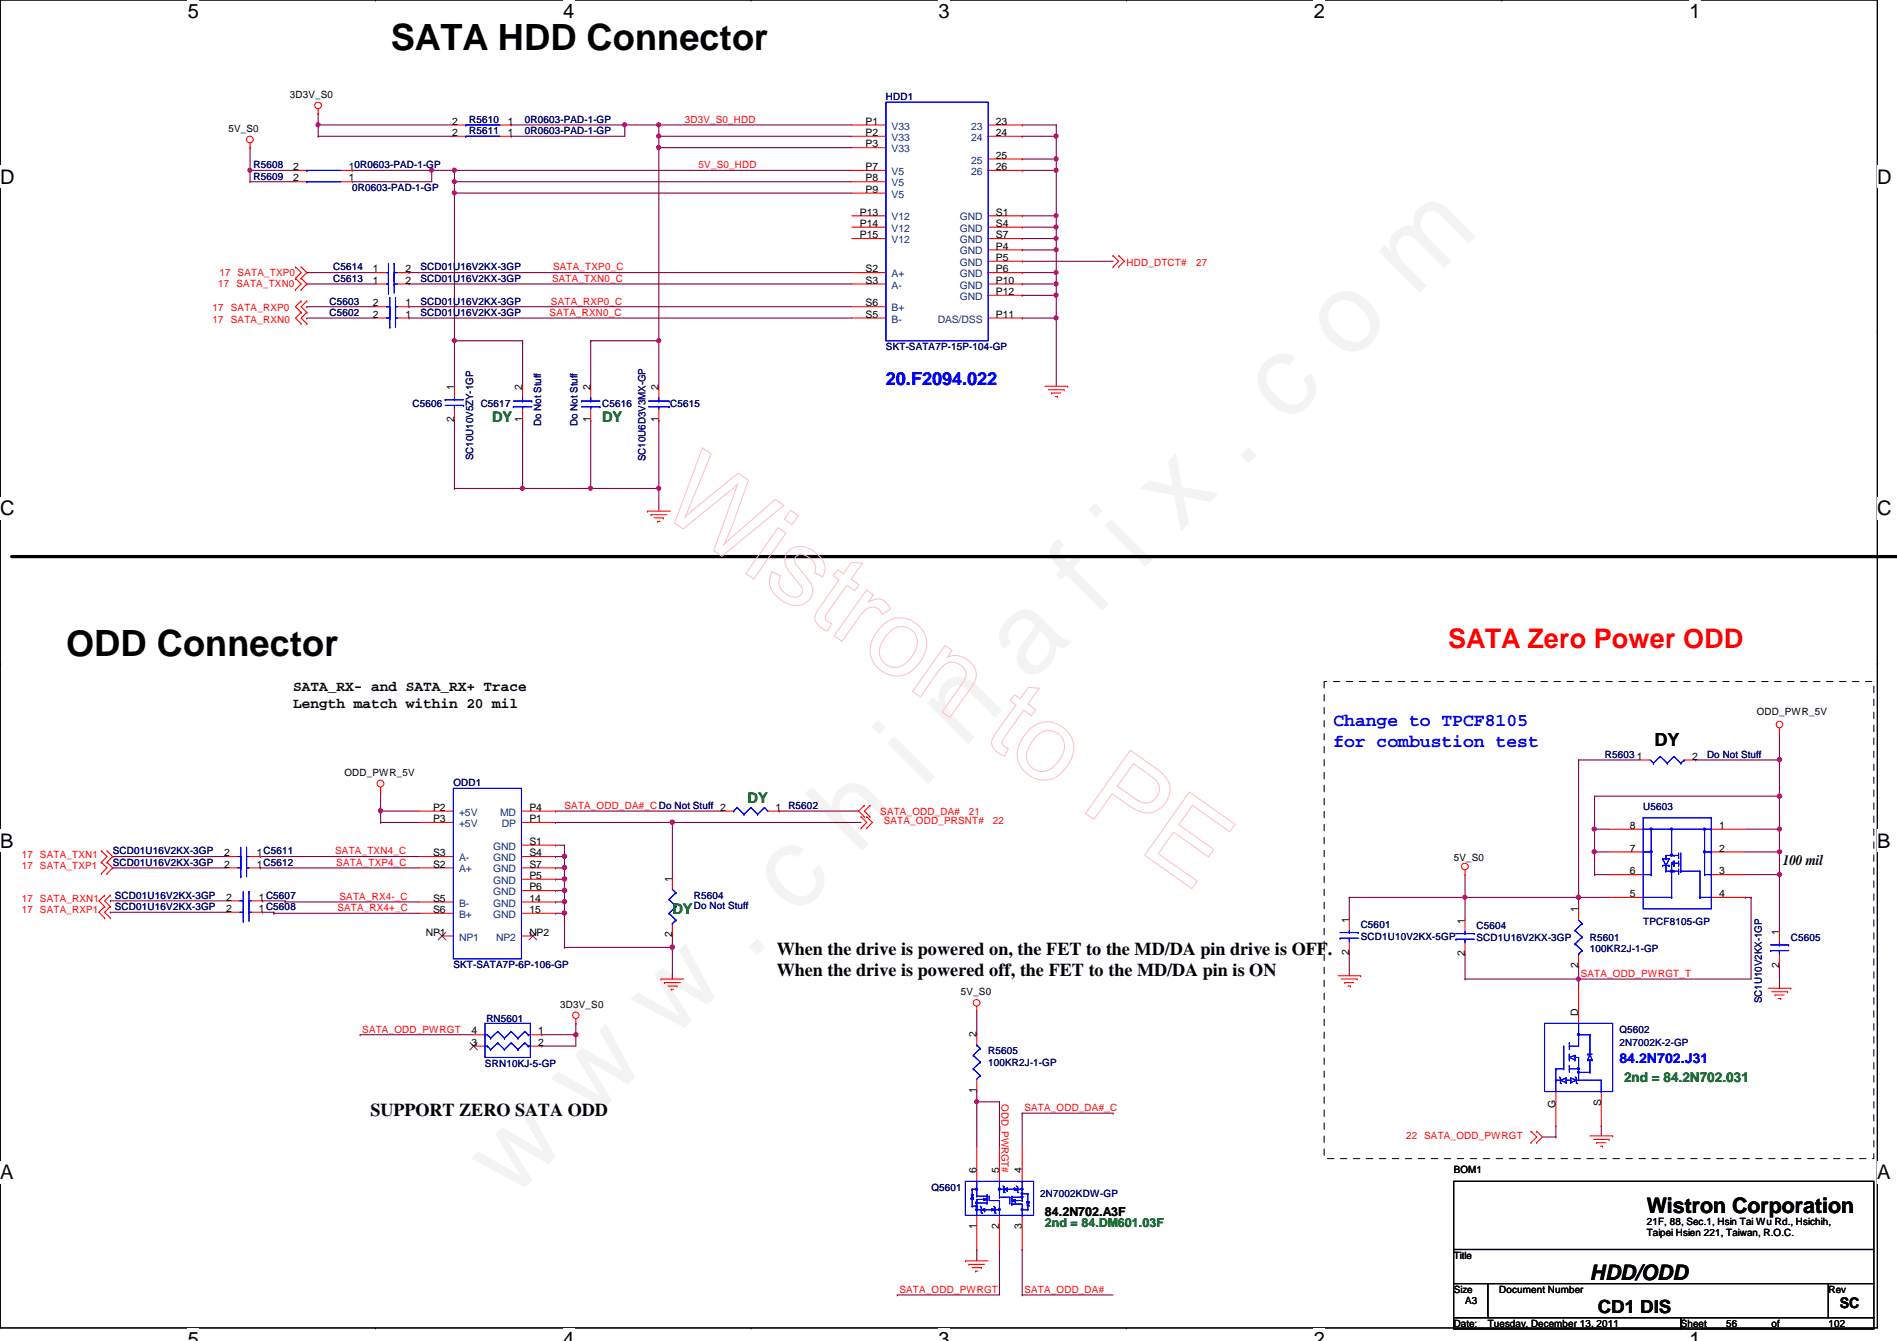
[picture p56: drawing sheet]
<svg xmlns="http://www.w3.org/2000/svg" width="297mm" height="210mm" viewBox="0 0 297 210" stroke-linecap="round" stroke-linejoin="round" font-family="sans-serif">
<defs><g id="words">
<text font-size="17.6" fill="#f0f" x="80.1" y="188" transform="rotate(-45 80.1 188)">w w w . c h i n a f i x . c o m</text>
<g font-size="5.7">
<text x="61.2" y="7.8">SATA HDD Connector</text>
<text x="10.4" y="102.7">ODD Connector</text>
</g>
<text font-size="4.2" fill="#f00" x="226.7" y="101.4">SATA Zero Power ODD</text>
<g font-size="3.3">
<text x="257.8" y="189.8">Wistron Corporation</text>
<text x="249" y="200.4">HDD/ODD</text>
</g>
<g font-size="3.1">
<text x="29.4" y="2.8">5</text>
<text x="88.2" y="2.8">4</text>
<text x="147" y="2.8">3</text>
<text x="205.7" y="2.8">2</text>
<text x="264.5" y="2.8">1</text>
<text x="0" y="28.7">D</text>
<text x="294" y="28.7">D</text>
<text x="0" y="80.7">C</text>
<text x="294" y="80.7">C</text>
<text x="0" y="132.7">B</text>
<text x="294" y="132.7">B</text>
<text x="0" y="184.6">A</text>
<text x="294" y="184.6">A</text>
<text x="29.4" y="210.7">5</text>
<text x="88.2" y="210.7">4</text>
<text x="147" y="210.7">3</text>
<text x="205.7" y="210.7">2</text>
<text x="264.5" y="210.7">1</text>
</g>
<g font-size="2.8" fill="#00f">
<text x="138.7" y="60.2">20.F2094.022</text>
<text x="208.8" y="113.7">Change to TPCF8105</text>
<text x="208.8" y="116.9">for combustion test</text>
</g>
<g font-size="2.8">
<text x="259.1" y="116.8">DY</text>
<text x="121.7" y="149.4">When the drive is powered on, the FET to the MD/DA pin drive is OFF.</text>
<text x="121.7" y="152.8">When the drive is powered off, the FET to the MD/DA pin is ON</text>
<text x="58" y="174.7">SUPPORT ZERO SATA ODD</text>
<text x="250.2" y="205.5">CD1 DIS</text>
</g>
<g font-size="2.3" fill="#008000">
<text x="77" y="66.1">DY</text>
<text x="94.3" y="66.1">DY</text>
<text x="117" y="125.7">DY</text>
<text x="105.3" y="143.1">DY</text>
</g>
<g font-size="2.3">
<text x="45.9" y="108.2">SATA_RX- and SATA_RX+ Trace</text>
<text x="45.9" y="110.7">Length match within 20 mil</text>
<text x="279.2" y="135.4">100 mil</text>
<text x="288.1" y="204.8">SC</text>
</g>
<text font-size="2.1" fill="#00f" x="253.6" y="166.5">84.2N702.J31</text>
<text font-size="2.1" fill="#008000" x="254.3" y="169.3">2nd = 84.2N702.031</text>
<text font-size="1.9" x="163.6" y="190.3">84.2N702.A3F</text>
<text font-size="1.9" fill="#008000" x="163.6" y="192.1">2nd = 84.DM601.03F</text>
<g font-size="1.6">
<text x="45.4" y="15.3">3D3V_S0</text>
<text x="35.8" y="20.7">5V_S0</text>
<text x="70.8" y="19.5">2</text>
<text x="70.8" y="21.3">2</text>
<text x="79.5" y="19.5">1</text>
<text x="79.5" y="21.3">1</text>
<text x="135.5" y="19.5">P1</text>
<text x="135.5" y="21.3">P2</text>
<text x="135.5" y="23.1">P3</text>
<text x="156" y="19.5">23</text>
<text x="156" y="21.3">24</text>
<text x="45.9" y="28.4">2</text>
<text x="45.9" y="26.6">2</text>
<text x="54.6" y="28.4">1</text>
<text x="54.6" y="26.6">10R0603-PAD-1-GP</text>
<text x="135.5" y="26.6">P7</text>
<text x="135.5" y="28.4">P8</text>
<text x="156" y="24.8">25</text>
<text x="156" y="26.6">26</text>
<text x="134.7" y="33.7">P13</text>
<text x="134.7" y="35.5">P14</text>
<text x="135.5" y="30.2">P9</text>
<text x="156" y="33.7">S1</text>
<text x="156" y="35.5">S4</text>
<text x="134.7" y="37.3">P15</text>
<text x="156" y="37.3">S7</text>
<text x="156" y="39.1">P4</text>
<text x="156" y="40.9">P5</text>
<text x="58.4" y="44.4">1</text>
<text x="58.4" y="42.6">1</text>
<text x="58.4" y="48">2</text>
<text x="63.5" y="44.4">2</text>
<text x="63.5" y="42.6">2</text>
<text x="63.5" y="48">1</text>
<text x="135.5" y="42.6">S2</text>
<text x="135.5" y="44.4">S3</text>
<text x="135.5" y="48">S6</text>
<text x="156" y="42.6">P6</text>
<text x="156" y="44.4">P10</text>
<text x="156" y="46.2">P12</text>
<text x="58.4" y="49.7">2</text>
<text x="63.5" y="49.7">1</text>
<text x="135.5" y="49.7">S5</text>
<text x="156" y="49.7">P11</text>
<text x="71.1" y="61" transform="rotate(-90 71.1 61)">1</text>
<text x="81.8" y="61" transform="rotate(-90 81.8 61)">2</text>
<text x="92.5" y="61" transform="rotate(-90 92.5 61)">2</text>
<text x="103.1" y="61" transform="rotate(-90 103.1 61)">2</text>
<text x="71.1" y="66.1" transform="rotate(-90 71.1 66.1)">2</text>
<text x="81.8" y="66.1" transform="rotate(-90 81.8 66.1)">1</text>
<text x="92.5" y="66.1" transform="rotate(-90 92.5 66.1)">1</text>
<text x="103.1" y="66.1" transform="rotate(-90 103.1 66.1)">1</text>
<text x="275.1" y="111.8">ODD_PWR_5V</text>
<text x="256.3" y="118.9">1</text>
<text x="265" y="118.9">2</text>
<text x="53.9" y="121.5">ODD_PWR_5V</text>
<text x="67.8" y="126.9">P2</text>
<text x="67.8" y="128.7">P3</text>
<text x="82.9" y="128.7">P1</text>
<text x="82.9" y="126.9">P4</text>
<text x="121.5" y="126.9">1 R5602</text>
<text x="255.2" y="129.8">8</text>
<text x="269.2" y="129.8">1</text>
<text x="35.1" y="134">2</text>
<text x="35.1" y="135.8">2</text>
<text x="40.2" y="134">1C5611</text>
<text x="40.2" y="135.8">1C5612</text>
<text x="67.8" y="135.8">S2</text>
<text x="67.8" y="134">S3</text>
<text x="82.9" y="132.2">S1</text>
<text x="82.9" y="134">S4</text>
<text x="82.9" y="135.8">S7</text>
<text x="82.9" y="137.6">P5</text>
<text x="227.6" y="134.8">5V_S0</text>
<text x="255.2" y="136.9">6</text>
<text x="255.2" y="133.3">7</text>
<text x="269.2" y="136.9">3</text>
<text x="269.2" y="133.3">2</text>
<text x="35.4" y="141">2</text>
<text x="35.4" y="142.7">2</text>
<text x="40.6" y="141">1C5607</text>
<text x="40.6" y="142.7">1C5608</text>
<text x="67.8" y="141.1">S5</text>
<text x="67.8" y="142.9">S6</text>
<text x="82.9" y="139.4">P6</text>
<text x="82.9" y="141.1">14</text>
<text x="82.9" y="142.9">15</text>
<text x="105.2" y="138" transform="rotate(-90 105.2 138)">1</text>
<text x="247.1" y="142.8" transform="rotate(-90 247.1 142.8)">1</text>
<text x="255.2" y="140.4">5</text>
<text x="269.2" y="140.4">4</text>
<text x="66.7" y="146.5">NP1</text>
<text x="82.9" y="146.5">NP2</text>
<text x="105.2" y="146.7" transform="rotate(-90 105.2 146.7)">2</text>
<text x="211.2" y="149.5" transform="rotate(-90 211.2 149.5)">2</text>
<text x="211.2" y="144.4" transform="rotate(-90 211.2 144.4)">1</text>
<text x="229.4" y="149.7" transform="rotate(-90 229.4 149.7)">2</text>
<text x="229.4" y="144.6" transform="rotate(-90 229.4 144.6)">1</text>
<text x="278.6" y="146.3" transform="rotate(-90 278.6 146.3)">1</text>
<text x="150.4" y="155.8">5V_S0</text>
<text x="247.1" y="151.5" transform="rotate(-90 247.1 151.5)">2</text>
<text x="278.6" y="151.5" transform="rotate(-90 278.6 151.5)">2</text>
<text x="73.8" y="161.9">4</text>
<text x="84.3" y="161.9">1</text>
<text x="87.7" y="157.7">3D3V_S0</text>
<text x="247.1" y="159" transform="rotate(-90 247.1 159)">D</text>
<text x="73.8" y="163.7">3</text>
<text x="84.3" y="163.7">2</text>
<text x="152.9" y="162.3" transform="rotate(-90 152.9 162.3)">2</text>
<text x="152.9" y="171" transform="rotate(-90 152.9 171)">1</text>
<text x="243.6" y="173.4" transform="rotate(-90 243.6 173.4)">G</text>
<text x="250.7" y="173.2" transform="rotate(-90 250.7 173.2)">S</text>
<text x="152.9" y="183.7" transform="rotate(-90 152.9 183.7)">6</text>
<text x="156.5" y="183.7" transform="rotate(-90 156.5 183.7)">5</text>
<text x="160" y="183.7" transform="rotate(-90 160 183.7)">4</text>
<text x="227.6" y="183.7">BOM1</text>
<text x="257.8" y="191.7">21F, 88, Sec.1, Hsin Tai Wu Rd., Hsichih,</text>
<text x="152.9" y="192.4" transform="rotate(-90 152.9 192.4)">1</text>
<text x="156.5" y="192.4" transform="rotate(-90 156.5 192.4)">2</text>
<text x="160" y="192.4" transform="rotate(-90 160 192.4)">3</text>
<text x="227.6" y="197">Title</text>
<text x="257.8" y="193.5">Taipei Hsien 221, Taiwan, R.O.C.</text>
<text x="227.6" y="202.4">Size</text>
<text x="234.7" y="202.4">Document Number</text>
<text x="286.3" y="202.4">Rev</text>
<text x="227.6" y="207.7">Date:</text>
<text x="229.4" y="204.1">A3</text>
<text x="233" y="207.7">Tuesday, December 13, 2011</text>
<text x="263.2" y="207.7">Sheet</text>
<text x="270.3" y="207.7">56</text>
<text x="277.4" y="207.7">of</text>
<text x="286.3" y="207.7">102</text>
</g>
<g font-size="1.6" fill="#000080">
<text x="138.7" y="15.7">HDD1</text>
<text x="73.5" y="19.2">R5610</text>
<text x="73.5" y="21">R5611</text>
<text x="82.2" y="19.2">0R0603-PAD-1-GP</text>
<text x="82.2" y="21">0R0603-PAD-1-GP</text>
<text x="39.7" y="28.1">R5609</text>
<text x="39.7" y="26.3">R5608</text>
<text x="55.2" y="29.9">0R0603-PAD-1-GP</text>
<text x="51.6" y="47.7">C5603</text>
<text x="52.2" y="44.1">C5613</text>
<text x="52.2" y="42.3">C5614</text>
<text x="65.8" y="44.1">SCD01U16V2KX-3GP</text>
<text x="65.8" y="42.3">SCD01U16V2KX-3GP</text>
<text x="65.8" y="47.7">SCD01U16V2KX-3GP</text>
<text x="51.6" y="49.4">C5602</text>
<text x="65.8" y="49.4">SCD01U16V2KX-3GP</text>
<text x="138.7" y="54.8">SKT-SATA7P-15P-104-GP</text>
<text x="64.6" y="63.7">C5606</text>
<text x="75.3" y="63.7">C5617</text>
<text x="94.3" y="63.7">C5616</text>
<text x="104.9" y="63.7">C5615</text>
<text x="84.7" y="66.7" transform="rotate(-90 84.7 66.7)">Do Not Stuff</text>
<text x="90.4" y="66.7" transform="rotate(-90 90.4 66.7)">Do Not Stuff</text>
<text x="74.1" y="72" transform="rotate(-90 74.1 72)">SC10U10V5ZY-1GP</text>
<text x="101.1" y="72.2" transform="rotate(-90 101.1 72.2)">SC10U6D3V3MX-GP</text>
<text x="251.3" y="118.6">R5603</text>
<text x="267.3" y="118.6">Do Not Stuff</text>
<text x="71" y="123.1">ODD1</text>
<text x="257.3" y="126.8">U5603</text>
<text x="17.6" y="133.7">SCD01U16V2KX-3GP</text>
<text x="17.6" y="135.5">SCD01U16V2KX-3GP</text>
<text x="18" y="140.7">SCD01U16V2KX-3GP</text>
<text x="18" y="142.5">SCD01U16V2KX-3GP</text>
<text x="108.7" y="140.7">R5604</text>
<text x="108.7" y="142.2">Do Not Stuff</text>
<text x="213.1" y="145.3">C5601</text>
<text x="213.1" y="147.1">SCD1U10V2KX-5GP</text>
<text x="231.2" y="145.5">C5604</text>
<text x="231.2" y="147.2">SCD1U16V2KX-3GP</text>
<text x="249" y="147.2">R5601</text>
<text x="249" y="149">100KR2J-1-GP</text>
<text x="257.3" y="144.7">TPCF8105-GP</text>
<text x="280.4" y="147.2">C5605</text>
<text x="71" y="151.5">SKT-SATA7P-6P-106-GP</text>
<text x="76.2" y="160">RN5601</text>
<text x="253.6" y="161.6">Q5602</text>
<text x="275.9" y="157" transform="rotate(-90 275.9 157)">SC1U10V2KX-1GP</text>
<text x="75.9" y="167">SRN10KJ-5-GP</text>
<text x="154.7" y="165">R5605</text>
<text x="154.7" y="166.8">100KR2J-1-GP</text>
<text x="253.6" y="163.8">2N7002K-2-GP</text>
<text x="145.8" y="186.4">Q5601</text>
<text x="162.9" y="187.4">2N7002KDW-GP</text>
</g>
<g font-size="1.6" fill="#f00">
<text x="107.2" y="19.2">3D3V_S0_HDD</text>
<text x="109.4" y="26.3">5V_S0_HDD</text>
<text x="176.4" y="41.6">HDD_DTCT#</text>
<text x="187.3" y="41.6">27</text>
<text x="34.2" y="45">17</text>
<text x="34.4" y="43.2">17 SATA_TXP0</text>
<text x="37" y="45">SATA_TXN0</text>
<text x="86.3" y="47.7">SATA_RXP0_C</text>
<text x="86.4" y="44.1">SATA_TXN0_C</text>
<text x="86.6" y="42.3">SATA_TXP0_C</text>
<text x="33.3" y="48.7">17</text>
<text x="33.3" y="50.5">17</text>
<text x="36.1" y="48.7">SATA_RXP0</text>
<text x="36.1" y="50.5">SATA_RXN0</text>
<text x="86.1" y="49.4">SATA_RXN0_C</text>
<text x="88.4" y="126.6">SATA_ODD_DA#_CDo Not Stuff 2</text>
<text x="137.8" y="127.5">SATA_ODD_DA#</text>
<text x="138.4" y="128.9">SATA_ODD_PRSNT#</text>
<text x="151.7" y="127.5">21</text>
<text x="155.4" y="128.9">22</text>
<text x="3.4" y="136">17 SATA_TXP1</text>
<text x="3.4" y="134.2">17 SATA_TXN1</text>
<text x="52.5" y="133.7">SATA_TXN4_C</text>
<text x="52.7" y="135.5">SATA_TXP4_C</text>
<text x="3.4" y="141.2">17 SATA_RXN1</text>
<text x="3.4" y="143">17 SATA_RXP1</text>
<text x="52.8" y="142.6">SATA_RX4+_C</text>
<text x="53.2" y="140.8">SATA_RX4-_C</text>
<text x="247.5" y="152.9">SATA_ODD_PWRGT_T</text>
<text x="56.7" y="161.6">SATA_ODD_PWRGT</text>
<text x="156.8" y="172.8" transform="rotate(90 156.8 172.8)">ODD_PWRGT#</text>
<text x="160.4" y="173.9">SATA_ODD_DA#_C</text>
<text x="220.2" y="178.4">22 SATA_ODD_PWRGT</text>
<text x="140.8" y="202.4">SATA_ODD_PWRGT</text>
<text x="160.4" y="202.4">SATA_ODD_DA#</text>
</g>
<g font-size="1.6" fill="#004080">
<text x="139.6" y="20.3">V33</text>
<text x="139.6" y="22.1">V33</text>
<text x="139.6" y="23.8">V33</text>
<text x="152.1" y="20.3">23</text>
<text x="152.1" y="22.1">24</text>
<text x="139.6" y="27.4">V5</text>
<text x="139.6" y="29.2">V5</text>
<text x="152.1" y="25.6">25</text>
<text x="152.1" y="27.4">26</text>
<text x="139.6" y="30.9">V5</text>
<text x="139.6" y="34.5">V12</text>
<text x="150.3" y="34.5">GND</text>
<text x="139.6" y="36.3">V12</text>
<text x="139.6" y="38.1">V12</text>
<text x="150.3" y="36.3">GND</text>
<text x="150.3" y="38.1">GND</text>
<text x="150.3" y="39.8">GND</text>
<text x="150.3" y="41.6">GND</text>
<text x="139.6" y="43.4">A+</text>
<text x="139.6" y="45.2">A-</text>
<text x="150.3" y="43.4">GND</text>
<text x="150.3" y="45.2">GND</text>
<text x="150.3" y="46.9">GND</text>
<text x="139.6" y="48.7">B+</text>
<text x="139.6" y="50.5">B-</text>
<text x="146.9" y="50.5">DAS/DSS</text>
<text x="71.9" y="127.7">+5V</text>
<text x="71.9" y="129.5">+5V</text>
<text x="78.3" y="127.7">MD</text>
<text x="78.6" y="129.5">DP</text>
<text x="71.9" y="136.6">A+</text>
<text x="71.9" y="134.8">A-</text>
<text x="77.2" y="133">GND</text>
<text x="77.2" y="134.8">GND</text>
<text x="77.2" y="136.6">GND</text>
<text x="71.9" y="141.9">B-</text>
<text x="71.9" y="143.7">B+</text>
<text x="77.2" y="138.3">GND</text>
<text x="77.2" y="140.1">GND</text>
<text x="77.2" y="141.9">GND</text>
<text x="77.2" y="143.7">GND</text>
<text x="71.9" y="147.2">NP1</text>
<text x="77.7" y="147.2">NP2</text>
</g>
</g></defs>
<path d="M0 0h294v207.9h-294z" fill="none" stroke="#000" stroke-width=".17"/>
<g fill="#fff">
<path d="M29.4 0h1.8v3.5h-1.8z"/>
<path d="M29.4 207.9h1.8v2h-1.8z"/>
</g>
<path d="M58.8 0h.1M58.8 207.9h.1" fill="none" stroke="#000" stroke-width=".17"/>
<g fill="#fff">
<path d="M88.2 0h1.7v3.5h-1.7z"/>
<path d="M88.2 207.9h1.7v2h-1.7z"/>
</g>
<path d="M117.6 0h.1M117.6 207.9h.1" fill="none" stroke="#000" stroke-width=".17"/>
<g fill="#fff">
<path d="M147 0h1.7v3.5h-1.7z"/>
<path d="M147 207.9h1.7v2h-1.7z"/>
</g>
<path d="M176.4 0h.1M176.4 207.9h.1" fill="none" stroke="#000" stroke-width=".17"/>
<g fill="#fff">
<path d="M205.7 0h1.8v3.5h-1.8z"/>
<path d="M205.7 207.9h1.8v2h-1.8z"/>
</g>
<path d="M235.2 0h.1M235.2 207.9h.1" fill="none" stroke="#000" stroke-width=".17"/>
<g fill="#fff">
<path d="M264.5 0h1.8v3.5h-1.8z"/>
<path d="M264.5 207.9h1.8v2h-1.8z"/>
<path d="M0 26h2.3v3.4h-2.3z"/>
<path d="M294 26h2.2v3.4h-2.2z"/>
<path d="M0 77.9h2.3v3.5h-2.3z"/>
<path d="M294 77.9h2.2v3.5h-2.2z"/>
</g>
<path d="M0 51.9h.1M294 51.9h.1" fill="none" stroke="#000" stroke-width=".17"/>
<g fill="#fff">
<path d="M0 129.9h2.1v3.4h-2.1z"/>
<path d="M294 129.9h2v3.4h-2z"/>
</g>
<path d="M0 103.9h.1M294 103.9h.1" fill="none" stroke="#000" stroke-width=".17"/>
<path d="M0 103.9h.1M294 103.9h.1" fill="none" stroke="#000" stroke-width=".16"/>
<g fill="#fff">
<path d="M0 181.8h2.1v3.5h-2.1z"/>
<path d="M294 181.8h2v3.5h-2z"/>
</g>
<path d="M0 155.9h.1M294 155.9h.1" fill="none" stroke="#000" stroke-width=".17"/>
<g fill="none" stroke="#800040" stroke-width=".17">
<path d="M229.4 153.2h17.8M229.4 140.5h17.8M278.6 151.1h.1M278.6 151.1v3.6M56.4 162h.1M56.4 162h17.8M243.6 176.2h.1M243.6 176.2v1.8M152.9 195.6h.1M152.9 195.6v1.8M156.5 195.6h.1M156.5 195.6v7.1h-16"/>
<path d="M160.1 195.6h.1M160.1 195.6v7.1M140.5 202.7h.1M160.1 202.7h.1M160.1 202.7h14.2"/>
</g>
<circle cx="247.2" cy="140.4" r=".32" fill="#f0f"/>
<circle cx="247.2" cy="140.4" r=".32" fill="none" stroke="#f0f" stroke-width=".17"/>
<path d="M247.2 119h.1M247.2 119h9.4M247.2 140.5h.1M247.2 153.2h.1M247.2 140.5v1.7M247.2 153.2h27" fill="none" stroke="#800040" stroke-width=".17"/>
<circle cx="247.1" cy="153.2" r=".33" fill="#f0f"/>
<circle cx="247.1" cy="153.2" r=".33" fill="none" stroke="#f0f" stroke-width=".17"/>
<path d="M247.2 151.1h.1M247.2 140.5h.1M247.2 151.1v2.1M247.2 140.5h4.8M274.2 140.5h.1M274.2 140.5v12.7M250.7 176.2h.1M250.7 176.2v1.6" fill="none" stroke="#800040" stroke-width=".17"/>
<circle cx="247.2" cy="140.4" r=".32" fill="#f0f"/>
<circle cx="247.2" cy="140.4" r=".32" fill="none" stroke="#f0f" stroke-width=".17"/>
<g fill="none" stroke="#800040" stroke-width=".17">
<path d="M278.6 114.7h.1M278.6 114.7v4.3M17.6 135.8h.1M17.6 134.1h.1M17.6 135.8h17.8M17.6 134.1h17.8M40.8 135.8h.1M40.8 134.1h.1M40.8 135.8h24.9M40.8 134.1h24.9M59.6 127h.1M59.6 127h6.1"/>
<path d="M278.6 136.9h.1M278.6 136.9v8.9M17.3 141h.1M17.3 142.8h.1M17.3 141h18.5M17.3 142.8h18.5M41.1 142.8h.1M41.1 141h.1M41.1 141h3.6M41.1 142.8h1.8M42.9 142.8h.1M42.9 143h.1"/>
<path d="M42.9 142.8v.2M42.9 143h22.8M44.7 141h.1M44.7 141.2h.1M44.7 141v.2M44.7 141.2h21M247.2 153.2h.1M247.2 153.2v1.7"/>
</g>
<circle cx="59.6" cy="126.9" r=".33" fill="#f0f"/>
<circle cx="59.6" cy="126.9" r=".33" fill="none" stroke="#f0f" stroke-width=".17"/>
<path d="M103.2 19.6h.1M103.2 19.6h30.2M59.6 128.7h.1M59.6 127h.1M59.6 123.9h.1M59.6 128.7h6.1M59.6 123.9v4.8M105.3 128.7h29.5" fill="none" stroke="#800040" stroke-width=".17"/>
<circle cx="103.1" cy="19.5" r=".32" fill="#f0f"/>
<circle cx="103.1" cy="19.5" r=".32" fill="none" stroke="#f0f" stroke-width=".17"/>
<path d="M49.8 19.6h.1M49.8 19.6h21.4" fill="none" stroke="#800040" stroke-width=".17"/>
<circle cx="49.8" cy="19.5" r=".32" fill="#f0f"/>
<circle cx="49.8" cy="19.5" r=".32" fill="none" stroke="#f0f" stroke-width=".17"/>
<path d="M49.8 19.6h.1M49.8 19.6v1.7M97.8 19.6h.1M97.8 19.6v1.7h-17.8M103.2 19.6h.1M103.2 19.6v3.5M80 21.3h.1M103.2 21.3h.1M103.2 23.1h.1M103.2 21.3h30.2M103.2 23.1h30.2" fill="none" stroke="#800040" stroke-width=".17"/>
<circle cx="103.1" cy="21.3" r=".32" fill="#f0f"/>
<circle cx="103.1" cy="21.3" r=".32" fill="none" stroke="#f0f" stroke-width=".17"/>
<path d="M39.2 26.7h.1M39.2 23.1h.1M39.2 26.7h7.1M39.2 23.1v5.3M49.8 21.3h.1M49.8 21.3h21.4M55.2 28.4h.1M55.2 26.7h.1M55.2 26.7h12.4M55.2 28.4h12.4M71.2 26.7h62.2M71.2 30.2h62.2" fill="none" stroke="#800040" stroke-width=".17"/>
<circle cx="39.1" cy="26.6" r=".32" fill="#f0f"/>
<circle cx="39.1" cy="26.6" r=".32" fill="none" stroke="#f0f" stroke-width=".17"/>
<g fill="none" stroke="#800040" stroke-width=".17">
<path d="M49.8 17.8h.1M49.8 17.8v1.8M80 19.6h.1M80 19.6h23.2M97.8 19.6h.1M160.1 19.6h.1M160.1 19.6h5.3M165.4 19.6h.1M165.4 19.6v1.7h-5.3M39.2 28.4h.1M39.2 28.4h7.1M71.2 28.4h62.2"/>
<path d="M160.1 21.3h.1M48 42.7h.1M48 44.4h.1M48 48h.1M48 42.7h10.7M48 44.4h10.7M48 48h10.7M64 44.4h.1M64 42.7h.1M64 48h.1M64 42.7h69.4M64 44.4h69.4"/>
<path d="M64 48h69.4"/>
</g>
<circle cx="97.8" cy="19.5" r=".32" fill="#f0f"/>
<circle cx="97.8" cy="19.5" r=".32" fill="none" stroke="#f0f" stroke-width=".17"/>
<path d="M103.2 23.1h.1M103.2 23.1v30.2" fill="none" stroke="#800040" stroke-width=".17"/>
<circle cx="103.1" cy="23.1" r=".32" fill="#f0f"/>
<circle cx="103.1" cy="23.1" r=".32" fill="none" stroke="#f0f" stroke-width=".17"/>
<path d="M165.4 21.3h.1M165.4 21.3v3.6M48 49.8h.1M48 49.8h10.7M64 49.8h.1M64 49.8h69.4" fill="none" stroke="#800040" stroke-width=".17"/>
<circle cx="165.4" cy="21.3" r=".32" fill="#f0f"/>
<circle cx="165.4" cy="21.3" r=".32" fill="none" stroke="#f0f" stroke-width=".17"/>
<circle cx="67.6" cy="26.6" r=".32" fill="#f0f"/>
<circle cx="67.6" cy="26.6" r=".32" fill="none" stroke="#f0f" stroke-width=".17"/>
<g fill="none" stroke="#800040" stroke-width=".17">
<path d="M247.2 119h.1M247.2 119v21.5M265.5 119h.1M265.5 119h13.1M278.6 119h.1M278.6 119v5.6M249.7 136.9h.1M249.7 133.3h.1M249.7 136.9h2.3M249.7 133.3v3.6M249.7 124.6h28.9M278.6 124.6h.1"/>
<path d="M273.3 140.5h.1M273.3 140.5h.9"/>
</g>
<circle cx="278.6" cy="118.9" r=".34" fill="#f0f"/>
<circle cx="278.6" cy="118.9" r=".34" fill="none" stroke="#f0f" stroke-width=".17"/>
<path d="M273.3 129.8h5.3M273.3 133.3h5.3M278.6 129.8h.1M278.6 133.3h.1M278.6 129.8v3.5" fill="none" stroke="#800040" stroke-width=".17"/>
<circle cx="278.6" cy="129.8" r=".33" fill="#f0f"/>
<circle cx="278.6" cy="129.8" r=".33" fill="none" stroke="#f0f" stroke-width=".17"/>
<path d="M273.3 136.9h5.3M278.6 136.9h.1" fill="none" stroke="#800040" stroke-width=".17"/>
<circle cx="278.6" cy="136.9" r=".33" fill="#f0f"/>
<circle cx="278.6" cy="136.9" r=".33" fill="none" stroke="#f0f" stroke-width=".17"/>
<path d="M278.6 133.3h.1M278.6 133.3v3.6" fill="none" stroke="#800040" stroke-width=".17"/>
<circle cx="278.6" cy="133.3" r=".33" fill="#f0f"/>
<circle cx="278.6" cy="133.3" r=".33" fill="none" stroke="#f0f" stroke-width=".17"/>
<path d="M249.7 129.8h.1M249.7 124.6h.1M249.7 133.3h.1M249.7 129.8h2.3M249.7 124.6v5.2M249.7 133.3h2.3" fill="none" stroke="#800040" stroke-width=".17"/>
<circle cx="249.6" cy="133.3" r=".33" fill="#f0f"/>
<circle cx="249.6" cy="133.3" r=".33" fill="none" stroke="#f0f" stroke-width=".17"/>
<path d="M249.7 129.8h.1M249.7 129.8v3.5" fill="none" stroke="#800040" stroke-width=".17"/>
<circle cx="249.6" cy="129.8" r=".33" fill="#f0f"/>
<circle cx="249.6" cy="129.8" r=".33" fill="none" stroke="#f0f" stroke-width=".17"/>
<path d="M278.6 124.6h.1M278.6 124.6v5.2" fill="none" stroke="#800040" stroke-width=".17"/>
<circle cx="278.6" cy="124.6" r=".34" fill="#f0f"/>
<circle cx="278.6" cy="124.6" r=".34" fill="none" stroke="#f0f" stroke-width=".17"/>
<path d="M241.5 178h2.1M243.6 178h.1" fill="none" stroke="#800040" stroke-width=".17"/>
<g fill="none" stroke="#f00" stroke-width=".17">
<path d="M49.8 17.8h.1M49.8 17.1v.7M39.2 23.1h.1M39.2 22.4v.7M46.3 28.4h1.7M46.3 26.7h1.7M53.4 28.4h1.8M53.4 26.7h1.8M46.3 43.6h.1M46.3 41.8h.1M46.3 45.3h.1M46.3 41.8l.9 .9-.9 .9"/>
<path d="M46.3 43.6l.9 .8-.9 .9M47.2 41.8h.1M47.2 43.6h.1M47.2 45.3h.1M47.2 47.1h.1M47.2 48.9h.1M47.2 50.7h.1M47.2 41.8l.8 .9-.8 .9M47.2 43.6l.8 .8-.8 .9M47.2 47.1l-.9 .9 .9 .9M47.2 48.9l-.9 .9 .9 .9M48 47.1h.1"/>
<path d="M48 48.9h.1M48 50.7h.1M48 47.1l-.8 .9 .8 .9M48 48.9l-.8 .9 .8 .9M58.7 44.4h1.8M58.7 42.7h1.8M58.7 49.8h1.8M62.3 44.4h1.7M62.3 42.7h1.7M62.3 49.8h1.7M278.6 114.7h.1M278.6 114v.7"/>
<path d="M15.9 136.7h.1M15.9 135h.1M15.9 133.2h.1M15.9 135l.9 .8-.9 .9M15.9 133.2l.9 .9-.9 .9M16.8 135h.1M16.8 136.7h.1M16.8 133.2h.1M16.8 135l.8 .8-.8 .9M16.8 133.2l.8 .9-.8 .9M59.6 123.9h.1M59.6 123.2v.7"/>
<path d="M16.4 141.9h.1M16.4 140.1h.1M16.4 143.7h.1M16.4 140.1l-.9 .9 .9 .9M16.4 141.9l-.9 .9 .9 .9M17.3 141.9h.1M17.3 140.1h.1M17.3 143.7h.1M17.3 140.1l-.9 .9 .9 .9M17.3 141.9l-.9 .9 .9 .9M247.2 154.9v5.3M276.9 154.7h3.5"/>
<path d="M277.4 155.2h2.5M278 155.7h.1M278 155.7h1.4M278.5 156.3h.3M278.8 156.3h.1M279.9 155.2h.1M280.4 154.7h.1M239.7 177.1h.1M239.7 178.9h.1M239.7 177.1l.9 .9-.9 .9M240.6 178.9h.1M240.6 177.1h.1"/>
<path d="M240.6 177.1l.9 .9-.9 .9M243.6 170.9v5.3M249 177.8h3.5M249.5 178.4h2.5M250 178.9h.1M250 178.9h1.5M250.6 179.4h.3M250.7 170.9v5.3M250.9 179.4h.1M252 178.4h.1M252.5 177.8h.1M151.2 197.4h.1"/>
<path d="M151.2 197.4h3.5M151.7 197.9h.1M151.7 197.9h2.5M152.2 198.4h1.5M152.8 199h.1M152.8 199h.3M153.7 198.4h.1"/>
<circle cx="49.8" cy="16.5" r=".52"/>
<circle cx="39.1" cy="21.8" r=".52"/>
<circle cx="278.6" cy="113.4" r=".51"/>
<circle cx="59.6" cy="122.7" r=".54"/>
</g>
<path d="M227.6 184.9h65.8v10.7h-65.8zM227.6 195.6h65.8v5.3h-65.8zM227.6 200.9h5.4v5.3h-5.4zM227.6 206.2h35.6v1.8h-35.6zM233 200.9h53.3v5.3h-53.3zM263.2 206.2h30.2v1.8h-30.2zM286.3 200.9h7.1v5.3h-7.1z" fill="none" stroke="#000" stroke-width=".17"/>
<path d="M1.8 87.1h295.3" fill="none" stroke="#000" stroke-width=".51"/>
<path d="M207.3 106.7h86.1v74.7h-86.1z" fill="none" stroke="#000" stroke-width=".16" stroke-dasharray="1 1 1 1 1 1 1 1"/>
<g fill="none" stroke="#00f" stroke-width=".17">
<path d="M48 28.4h.1M48 26.7h.1M48 28.4h5.4M48 26.7h5.4M60.5 44.4h.3M60.5 42.7h.3M60.5 49.8h.5M60.8 44.4h.1M60.8 45.9h.1M60.8 42.7h.1M60.8 44.1h.1M60.8 41.2v4.7"/>
<path d="M61 49.8h.1M61 51.2h.1M61 48.3v2.9M61.7 44.4h.1M61.7 43h.1M61.7 42.7h.1M61.7 41.2h.1M61.7 44.4h.6M61.7 41.2v4.7M61.7 42.7h.6M61.9 49.8h.1M61.9 48.3h.1"/>
<path d="M61.9 49.8h.4M61.9 48.3v2.9M243.6 167.3h.1M243.6 169.1h.1M243.6 167.3v3.6M243.6 169.1h.7M243.6 167.3h1.3M244.2 168.6l.1 .1M244.3 168.7h.1M244.3 169.5h.1M244.3 169.1h.1M244.3 168.7v.8"/>
<path d="M244.3 169.5l.2 .1M244.3 169.1l.9 .4M244.9 167.3h.1M244.9 163.7h.1M244.9 163.7v3.6M245.2 169.5h.1M245.2 168.7h.1M245.2 169.1h.8M245.2 168.7v.8M245.2 168.7l-.9 .4M246 169.5h.1M246 168.7h.1"/>
<path d="M246 169.1h.1M246 168.7v.8M246 168.7l.8 .4M246.6 168.6l.2 .1M246.8 169.1h.1M246.8 169.5h.1M246.8 168.7h.1M246.8 169.1h3.9M246.8 169.1l-.8 .4M246.8 169.5l.2 .1M246.8 168.7v.8M247.2 165.5h.1"/>
<path d="M247.2 165.5v3.6M250.7 169.1h.1M250.7 170.9h.1M250.7 169.1v1.8"/>
</g>
<path d="M247 167.2h.3v.2h-.3z" fill-rule="evenodd" fill="#00f"/>
<path d="M245.7 167.3h.1M245.7 166.8h.1M245.7 167.3h1.5M245.7 166.8v1.1M247 167.2h.3v.2h-.3z" fill="none" stroke="#00f" stroke-width=".17"/>
<path d="M247 167.7h.3v.2h-.3z" fill-rule="evenodd" fill="#00f"/>
<g fill="none" stroke="#00f" stroke-width=".17">
<path d="M245.7 165h.1M245.7 165.2h.1M245.7 165.5h.1M245.7 163.7h.1M245.7 163.2h.1M245.7 163.2v1.1M245.7 165v1.1M245.7 165.5l.9 .4M246.6 165.5h.1M246.6 165.9h.1M246.6 165.5h.6M246.6 165.2l-.9 .3"/>
<path d="M247 167.7h.3v.2h-.3zM247.2 160.2h.1M247.2 162h.1M247.2 160.2v3.5h-1.5M247.2 162h1.8M247.4 167.9h1.6M248.6 165.9h.1M248.6 165h.1M248.6 165.9h.7M248.6 165h.7M249 167.9h.1M249 165.9h.1"/>
<path d="M249 165h.1M249 162h.1M249 162v3M249 165.9v2M249 165l.3 .9M249 165l-.4 .9M249.3 165.9h.1"/>
</g>
<path d="M247 161.8h.3v.2h-.3z" fill-rule="evenodd" fill="#00f"/>
<g fill="none" stroke="#00f" stroke-width=".17">
<path d="M241.8 160.2h10.7v10.7h-10.7zM243.6 167.3h.1M243.6 169.1h.1M243.6 167.3v3.6M243.6 169.1h.7M243.6 167.3h1.3M244.2 168.6l.1 .1M244.3 168.7h.1M244.3 169.5h.1M244.3 169.1h.1M244.3 168.7v.8M244.3 169.5l.2 .1"/>
<path d="M244.3 169.1l.9 .4M244.9 167.3h.1M244.9 163.7h.1M244.9 163.7v3.6M245.2 169.5h.1M245.2 168.7h.1M245.2 169.1h.8M245.2 168.7v.8M245.2 168.7l-.9 .4M246 169.5h.1M246 168.7h.1M246 169.1h.1"/>
<path d="M246 168.7v.8M246 168.7l.8 .4M246.6 165.2h.1M246.6 165.2v.7M246.6 168.6l.2 .1M246.8 169.1h.1M246.8 169.5h.1M246.8 168.7h.1M246.8 169.1h3.9M246.8 169.1l-.8 .4M246.8 169.5l.2 .1M246.8 168.7v.8"/>
<path d="M247 161.8h.3v.2h-.3zM247.2 165.5h.1M247.2 165.5v3.6M250.7 169.1h.1M250.7 170.9h.1M250.7 169.1v1.8"/>
</g>
<path d="M247 167.2h.3v.2h-.3z" fill-rule="evenodd" fill="#00f"/>
<path d="M245.7 167.3h.1M245.7 166.8h.1M245.7 167.3h1.5M245.7 166.8v1.1M247 167.2h.3v.2h-.3z" fill="none" stroke="#00f" stroke-width=".17"/>
<path d="M247 167.7h.3v.2h-.3z" fill-rule="evenodd" fill="#00f"/>
<g fill="none" stroke="#00f" stroke-width=".17">
<path d="M245.7 165h.1M245.7 165.2h.1M245.7 165.5h.1M245.7 163.7h.1M245.7 163.2h.1M245.7 163.2v1.1M245.7 165v1.1M245.7 165.5l.9 .4M246.6 165.5h.1M246.6 165.9h.1M246.6 165.5h.6M246.6 165.2l-.9 .3"/>
<path d="M247 167.7h.3v.2h-.3zM247.2 160.2h.1M247.2 162h.1M247.2 160.2v3.5h-1.5M247.2 162h1.8M247.4 167.9h1.6M248.6 165.9h.1M248.6 165h.1M248.6 165.9h.7M248.6 165h.7M249 167.9h.1M249 165.9h.1"/>
<path d="M249 165h.1M249 162h.1M249 162v3M249 165.9v2M249 165l.3 .9M249 165l-.4 .9M249.3 165.9h.1"/>
</g>
<path d="M247 161.8h.3v.2h-.3z" fill-rule="evenodd" fill="#00f"/>
<g fill="none" stroke="#00f" stroke-width=".17">
<path d="M72.9 19.6h.1M72.9 19.6h5.4M138.7 16h16v37.3h-16zM72.9 21.3h.1M72.9 21.3h5.4M60.5 48h.5M61 48h.1M61 49.4h.1M61 46.6v2.8M61.9 48h.1M61.9 46.6h.1M61.9 48h.4"/>
<path d="M61.9 46.6v2.8M258.4 119l.5 .5M258.9 119.5h.1M260 118.4h.1M260 118.4l-1.1 1.1M260 118.4l1.1 1.1M261.1 119.5h.1M262.1 118.4h.1M262.1 118.4l-1 1.1M262.1 118.4l1.1 1.1M263.2 119.5h.1M263.7 119h.1"/>
<path d="M263.7 119l-.5 .5M37.2 134.1h.5M37.2 135.8h.5M37.7 134.1h.1M37.7 135.5h.1M37.7 135.8h.1M37.7 137.2h.1M37.7 132.6v4.6M38.1 139.6v4.6M38.6 134.1h.1M38.6 132.6h.1M38.6 135.8h.1"/>
<path d="M38.6 134.4h.1M38.6 134.1h.4M38.6 132.6v4.6M38.6 135.8h.4M39 139.6h.1M39 139.6v4.6M257.3 128h10.7v14.2h-10.7zM257.3 129.8h.1M257.3 136.9h1.3M257.3 133.3h1.3M257.3 129.8h10.7M258.6 136.9h.1"/>
<path d="M258.6 133.3h.1M258.6 129.8v7.1M260.3 135.5h.1M260.3 134.4h.1M260.3 135.5h1.1M260.3 134.4h1.1M260.3 134.4l.6 1.1M260.9 135.5h.1M260.9 134.4h.1M260.9 136.4h.1M260.9 133.9h.1M260.9 136.4h1.9"/>
<path d="M260.9 133.9h1.9M260.9 133.9v.5M260.9 135.5v.9M261.2 135.5h.1M261.4 135.5h.1M261.4 134.4h.1M261.4 134.4l-.5 1.1M261.7 129.8h.1M261.7 135.1h.1M261.7 129.8v4.1M261.7 135.1v5.4M261.7 135.1h1.1"/>
<path d="M261.7 135.1l.4-.3v.7M261.7 135.1l.4 .4M262.1 133.9h.1M262.1 136.4h.1M262.1 135.5h.1M262.8 135.5h.1M262.8 134.2h.1M262.8 136.4h.1M262.8 135.1h.1M262.8 136.7h.1M262.8 133.5v.7M262.8 134.8v.7"/>
<path d="M262.8 136v.7M263.2 136.4h.1M263.2 136.4h3v4.1M263.2 133.5v2.9M266.9 136.9h.1M266.9 129.8h.1M266.9 136.9h1.1M266.9 129.8v7.1M266.9 133.3h1.1M268 136.9h.1M268 133.3h.1M268 129.8h.1"/>
<path d="M37.5 141h.6M37.5 142.8h.6M38.1 141h.1M38.1 142.4h.1M38.1 142.8h.1M38.1 144.2h.1M39 141h.1M39 142.8h.1M39 141.4h.1M39 141h.3M39 142.8h.3M246.6 145.6h.1"/>
<path d="M246.6 147.7h.1M246.6 145.6l1.1 1.1M246.6 147.7l1.1 1.1M247.2 149.4h.1M247.2 144l.5 .6M247.7 144.6h.1M247.7 146.7h.1M247.7 148.8h.1M247.7 144.6l-1.1 1M247.7 146.7l-1.1 1M247.7 148.8l-.5 .6M257.3 140.5h4.4"/>
<path d="M261.7 140.5h.1M266.2 140.5h.1M266.2 140.5h1.8M277.2 148.8h.1M277.2 147.9h2.9M277.2 148.8h2.9M278.6 147.9h.1M278.6 148.8h.1M278.6 147.6v.3M278.6 148.8v.6M280.1 147.9h.1M241.8 160.2h10.7v10.7h-10.7z"/>
<path d="M246.6 165.2h.1M246.6 165.2v.7M247 161.8h.3v.2h-.3z"/>
</g>
<g fill="none" stroke="#f00" stroke-width=".17">
<path d="M71.2 19.6h1.7M78.3 19.6h1.7M133.4 19.6h5.3M154.7 19.6h5.4M71.2 21.3h1.7M78.3 21.3h1.7M133.4 21.3h5.3M133.4 23.1h5.3M154.7 21.3h5.4M58.7 48h1.8M62.3 48h1.7M256.6 119h1.8"/>
<path d="M263.7 119h1.8M35.4 134.1h1.8M35.4 135.8h1.8M39 134.1h1.8M39 135.8h1.8M65.7 134.1h5.3M65.7 135.8h5.3M65.7 127h5.3M65.7 128.7h5.3M252 136.9h5.3M252 133.3h5.3M252 129.8h5.3"/>
<path d="M268 136.9h5.3M268 133.3h5.3M268 129.8h5.3M35.8 141h1.7M35.8 142.8h1.7M39.3 141h1.8M39.3 142.8h1.8M65.7 141.2h5.3M65.7 143h5.3M247.2 142.2v1.8M247.2 149.4v1.7M252 140.5h5.3"/>
<path d="M268 140.5h5.3M278.6 145.8v1.8M278.6 149.4v1.7M152.9 190.2v5.4M156.5 190.2v5.4M160.1 190.2v5.4"/>
</g>
<path d="M261.6 129.7h.3v.2h-.3z" fill-rule="evenodd" fill="#00f"/>
<path d="M261.6 129.7h.3v.2h-.3z" fill="none" stroke="#00f" stroke-width=".17"/>
<path d="M258.4 129.7h.2v.2h-.2z" fill-rule="evenodd" fill="#00f"/>
<path d="M258.4 129.7h.2v.2h-.2z" fill="none" stroke="#00f" stroke-width=".17"/>
<path d="M258.4 133.2h.2v.2h-.2z" fill-rule="evenodd" fill="#00f"/>
<path d="M258.4 133.2h.2v.2h-.2z" fill="none" stroke="#00f" stroke-width=".17"/>
<path d="M261.6 133.7h.3v.3h-.3z" fill-rule="evenodd" fill="#00f"/>
<path d="M261.6 133.7h.3v.3h-.3z" fill="none" stroke="#00f" stroke-width=".17"/>
<path d="M266.8 129.7h.2v.2h-.2z" fill-rule="evenodd" fill="#00f"/>
<path d="M266.8 129.7h.2v.2h-.2z" fill="none" stroke="#00f" stroke-width=".17"/>
<path d="M266.8 133.2h.2v.2h-.2z" fill-rule="evenodd" fill="#00f"/>
<path d="M266.8 133.2h.2v.2h-.2z" fill="none" stroke="#00f" stroke-width=".17"/>
<path d="M261.6 136.2h.3v.3h-.3z" fill-rule="evenodd" fill="#00f"/>
<g fill="none" stroke="#00f" stroke-width=".17">
<path d="M257.3 128h10.7v14.2h-10.7zM257.3 129.8h.1M257.3 136.9h1.3M257.3 133.3h1.3M257.3 129.8h10.7M258.6 136.9h.1M258.6 133.3h.1M258.6 129.8v7.1M260.3 135.5h.1M260.3 134.4h.1M260.3 135.5h1.1M260.3 134.4h1.1"/>
<path d="M260.3 134.4l.6 1.1M260.9 135.5h.1M260.9 134.4h.1M260.9 136.4h.1M260.9 133.9h.1M260.9 136.4h1.9M260.9 133.9h1.9M260.9 133.9v.5M260.9 135.5v.9M261.2 135.5h.1M261.4 135.5h.1M261.4 134.4h.1"/>
<path d="M261.4 134.4l-.5 1.1M261.6 136.2h.3v.3h-.3zM261.7 129.8h.1M261.7 135.1h.1M261.7 129.8v4.1M261.7 135.1v5.4M261.7 135.1h1.1M261.7 135.1l.4-.3v.7M261.7 135.1l.4 .4M262.1 133.9h.1M262.1 136.4h.1M262.1 135.5h.1"/>
<path d="M262.8 135.5h.1M262.8 134.2h.1M262.8 136.4h.1M262.8 135.1h.1M262.8 136.7h.1M262.8 133.5v.7M262.8 134.8v.7M262.8 136v.7M263.2 136.4h.1M263.2 136.4h3v4.1M263.2 133.5v2.9M266.9 136.9h.1"/>
<path d="M266.9 129.8h.1M266.9 136.9h1.1M266.9 129.8v7.1M266.9 133.3h1.1M268 136.9h.1M268 133.3h.1M268 129.8h.1M257.3 140.5h4.4M261.7 140.5h.1M266.2 140.5h.1M266.2 140.5h1.8"/>
</g>
<path d="M261.6 129.7h.3v.2h-.3z" fill-rule="evenodd" fill="#00f"/>
<path d="M261.6 129.7h.3v.2h-.3z" fill="none" stroke="#00f" stroke-width=".17"/>
<path d="M258.4 129.7h.2v.2h-.2z" fill-rule="evenodd" fill="#00f"/>
<path d="M258.4 129.7h.2v.2h-.2z" fill="none" stroke="#00f" stroke-width=".17"/>
<path d="M258.4 133.2h.2v.2h-.2z" fill-rule="evenodd" fill="#00f"/>
<path d="M258.4 133.2h.2v.2h-.2z" fill="none" stroke="#00f" stroke-width=".17"/>
<path d="M261.6 133.7h.3v.3h-.3z" fill-rule="evenodd" fill="#00f"/>
<path d="M261.6 133.7h.3v.3h-.3z" fill="none" stroke="#00f" stroke-width=".17"/>
<path d="M266.8 129.7h.2v.2h-.2z" fill-rule="evenodd" fill="#00f"/>
<path d="M266.8 129.7h.2v.2h-.2z" fill="none" stroke="#00f" stroke-width=".17"/>
<path d="M266.8 133.2h.2v.2h-.2z" fill-rule="evenodd" fill="#00f"/>
<path d="M266.8 133.2h.2v.2h-.2z" fill="none" stroke="#00f" stroke-width=".17"/>
<path d="M261.6 136.2h.3v.3h-.3z" fill-rule="evenodd" fill="#00f"/>
<path d="M261.6 136.2h.3v.3h-.3z" fill="none" stroke="#00f" stroke-width=".17"/>
<circle cx="247.2" cy="140.4" r=".32" fill="#f0f"/>
<circle cx="247.2" cy="140.4" r=".32" fill="none" stroke="#f0f" stroke-width=".17"/>
<circle cx="247.1" cy="153.2" r=".33" fill="#f0f"/>
<circle cx="247.1" cy="153.2" r=".33" fill="none" stroke="#f0f" stroke-width=".17"/>
<circle cx="247.2" cy="140.4" r=".32" fill="#f0f"/>
<circle cx="247.2" cy="140.4" r=".32" fill="none" stroke="#f0f" stroke-width=".17"/>
<circle cx="59.6" cy="126.9" r=".33" fill="#f0f"/>
<circle cx="59.6" cy="126.9" r=".33" fill="none" stroke="#f0f" stroke-width=".17"/>
<circle cx="103.1" cy="19.5" r=".32" fill="#f0f"/>
<circle cx="103.1" cy="19.5" r=".32" fill="none" stroke="#f0f" stroke-width=".17"/>
<circle cx="49.8" cy="19.5" r=".32" fill="#f0f"/>
<circle cx="49.8" cy="19.5" r=".32" fill="none" stroke="#f0f" stroke-width=".17"/>
<circle cx="103.1" cy="21.3" r=".32" fill="#f0f"/>
<circle cx="103.1" cy="21.3" r=".32" fill="none" stroke="#f0f" stroke-width=".17"/>
<circle cx="39.1" cy="26.6" r=".32" fill="#f0f"/>
<circle cx="39.1" cy="26.6" r=".32" fill="none" stroke="#f0f" stroke-width=".17"/>
<circle cx="97.8" cy="19.5" r=".32" fill="#f0f"/>
<circle cx="97.8" cy="19.5" r=".32" fill="none" stroke="#f0f" stroke-width=".17"/>
<circle cx="103.1" cy="23.1" r=".32" fill="#f0f"/>
<circle cx="103.1" cy="23.1" r=".32" fill="none" stroke="#f0f" stroke-width=".17"/>
<circle cx="165.4" cy="21.3" r=".32" fill="#f0f"/>
<circle cx="165.4" cy="21.3" r=".32" fill="none" stroke="#f0f" stroke-width=".17"/>
<circle cx="67.6" cy="26.6" r=".32" fill="#f0f"/>
<circle cx="67.6" cy="26.6" r=".32" fill="none" stroke="#f0f" stroke-width=".17"/>
<circle cx="278.6" cy="118.9" r=".34" fill="#f0f"/>
<circle cx="278.6" cy="118.9" r=".34" fill="none" stroke="#f0f" stroke-width=".17"/>
<circle cx="278.6" cy="129.8" r=".33" fill="#f0f"/>
<circle cx="278.6" cy="129.8" r=".33" fill="none" stroke="#f0f" stroke-width=".17"/>
<circle cx="278.6" cy="136.9" r=".33" fill="#f0f"/>
<circle cx="278.6" cy="136.9" r=".33" fill="none" stroke="#f0f" stroke-width=".17"/>
<circle cx="278.6" cy="133.3" r=".33" fill="#f0f"/>
<circle cx="278.6" cy="133.3" r=".33" fill="none" stroke="#f0f" stroke-width=".17"/>
<circle cx="249.6" cy="133.3" r=".33" fill="#f0f"/>
<circle cx="249.6" cy="133.3" r=".33" fill="none" stroke="#f0f" stroke-width=".17"/>
<circle cx="249.6" cy="129.8" r=".33" fill="#f0f"/>
<circle cx="249.6" cy="129.8" r=".33" fill="none" stroke="#f0f" stroke-width=".17"/>
<circle cx="278.6" cy="124.6" r=".34" fill="#f0f"/>
<circle cx="278.6" cy="124.6" r=".34" fill="none" stroke="#f0f" stroke-width=".17"/>
<g fill="none" stroke="#ffbfbf" stroke-width=".16">
<path d="M110 70.1l1.3 1-4.1 9.8 8.4-6.8 1.6 1.1-2.6 7.2-1.3 2.8 8.1-7 1.3 .9-9.7 8-1.2-.9 3.7-10.4-8.5 7-1.4-.9zM123.8 79.9l1.2 .8-1 1.4-1.2-.8zM121.9 82.6l1.2 .8-5.1 7.2-1.2-.8zM123.5 86.3a2.85 2.85 0 0 1 3.9 0 3.1 3.1 0 0 1 1.7 3.3l-.3 .7-1.3-.7a1.66 1.66 0 0 0-.7-2.3 1.62 1.62 0 0 0-2-.3 1.1 1.1 0 0 0 .1 1.7l.3 .3a8.7 8.7 0 0 1 2 3.1 2.6 2.6 0 0 1-3.8 2.4 4.1 4.1 0 0 1-2.9-3.4l.1-.8 .3-.8 1.3 .6a2.01 2.01 0 0 0 .8 2.8 1.56 1.56 0 0 0 2.6-.3v-.5l-.6-.9a8.1 8.1 0 0 1-2.1-3.2 2.21 2.21 0 0 1 .6-1.7zM131.2 89.2l.9 .6 1.2-1.8 1.7 .2-1.7 2.5 1.2 .8-.7 1-1.2-.9-3 4.2a.9 .9 0 0 0-.2 1.2l.8 .6-.6 1.2a2.87 2.87 0 0 1-2-2.1l.1-.5 .5-.9 3.2-4.5-.9-.7zM135.7 92.4l1.1 .7-.8 1.1a2.13 2.13 0 0 1 3.4 1.1l-1.2 .9a1.63 1.63 0 0 0-2.8-.6l-.9 1-2.7 3.8-1.2-.9zM138.2 97.9a4.1 4.1 0 0 1 5.6 0 4.1 4.1 0 0 1 .3 5.6 4.1 4.1 0 0 1-5 2.1 4.1 4.1 0 0 1-2.7-4.7l.6-1.5zM139.4 98.9a2.5 2.5 0 0 1 3.3-.3 2.5 2.5 0 0 1 .7 3.2 3.9 3.9 0 0 1-3.3 2.7 2.56 2.56 0 0 1-2.2-1.6 2.56 2.56 0 0 1 .4-2.6zM148 101l1.1 .8-.8 1a3.4 3.4 0 0 1 4.6 3l-.2 .6-.4 .8-3.6 5.1-1.2-.8 3.1-4.4a1.9 1.9 0 0 0 .4-2.4 2.25 2.25 0 0 0-3.7 0l-3.2 4.4-1.2-.9zM158.9 108.7l.8 .7 1.3-1.8 1.7 .1-1.7 2.5 1.2 .9-.7 .9-1.2-.8-3 4.2a.9 .9 0 0 0-.3 1.2l.9 .6-.6 1.2a2.87 2.87 0 0 1-2-2.2l.1-.4 .5-.9 3.2-4.6-.9-.6zM161.2 114.2a4.1 4.1 0 0 1 5.6 0 4.1 4.1 0 0 1 .3 5.6 4.1 4.1 0 0 1-5 2.1 4.1 4.1 0 0 1-2.7-4.7l.6-1.5zM162.4 115.1a2.5 2.5 0 0 1 3.3-.2 2.5 2.5 0 0 1 .7 3.2 3.9 3.9 0 0 1-3.3 2.7 2.56 2.56 0 0 1-2.2-1.6 2.56 2.56 0 0 1 .4-2.7z"/>
<path d="M177 117.4l3.7 2.7a5.1 5.1 0 0 1 2.5 3.1 3.8 3.8 0 0 1-3.9 4l-1-.3a18.8 18.8 0 0 1-4.2-2.7l-2.8 4.1-1.3-1zM177.5 119.5l2.5 1.8a2.55 2.55 0 0 1 1.6 2.1 2.19 2.19 0 0 1-1.3 2.1 2.19 2.19 0 0 1-2.3-.3l-3-2.1zM186.2 124l7.2 5-.8 1.2-5.9-4.1-2.1 3 5.5 3.9-.9 1.1-5.4-3.8-2.4 3.3 6.1 4.3-.9 1.2-7.4-5.2z"/>
</g>
<use href="#words"/>
</svg>
